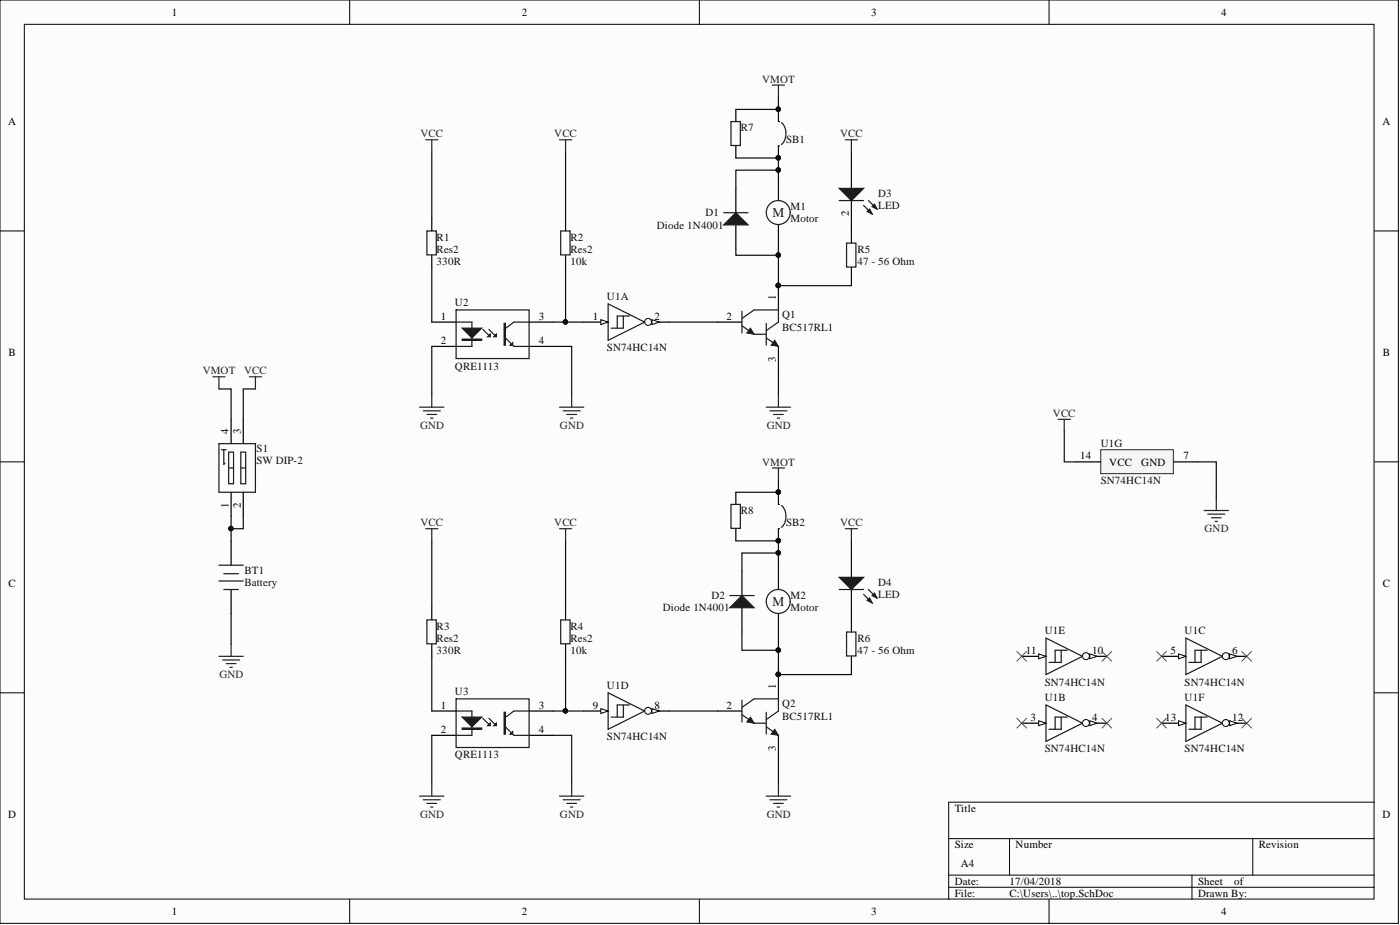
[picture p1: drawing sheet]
<svg xmlns="http://www.w3.org/2000/svg" width="292mm" height="193mm" viewBox="0 0 292 193" stroke-linecap="round" stroke-linejoin="round" font-family="sans-serif">
<defs><g id="words">
<g font-size="2.8" fill="#1c1c1c">
<text x="161.1" y="45.3">M</text>
<text x="161.1" y="126.4">M</text>
</g>
<g font-size="2.3">
<text x="35.9" y="3.3">1</text>
<text x="108.9" y="3.3">2</text>
<text x="181.8" y="3.3">3</text>
<text x="254.8" y="3.3">4</text>
<text x="1.7" y="26.1">A</text>
<text x="288.5" y="26.1">A</text>
<text x="177.1" y="45.1" transform="rotate(-90 177.1 45.1)">2</text>
<text x="161.9" y="62.6" transform="rotate(-90 161.9 62.6)">1</text>
<text x="91.9" y="66.7">1</text>
<text x="91.9" y="71.8">2</text>
<text x="112.4" y="66.7">3</text>
<text x="112.4" y="71.8">4</text>
<text x="123.7" y="66.7">1</text>
<text x="136.5" y="66.7">2</text>
<text x="151.6" y="66.7">2</text>
<text x="1.8" y="74.3">B</text>
<text x="161.9" y="75.5" transform="rotate(-90 161.9 75.5)">3</text>
<text x="288.5" y="74.3">B</text>
<text x="47.7" y="90.5" transform="rotate(-90 47.7 90.5)">4</text>
<text x="50.2" y="90.5" transform="rotate(-90 50.2 90.5)">3</text>
<text x="225.3" y="95.8">14</text>
<text x="246.9" y="95.8">7</text>
<text x="231.4" y="97.1">VCC</text>
<text x="238.1" y="97.1">GND</text>
<text x="47.7" y="105.9" transform="rotate(-90 47.7 105.9)">1</text>
<text x="50.2" y="105.9" transform="rotate(-90 50.2 105.9)">2</text>
<text x="1.8" y="122.5">C</text>
<text x="288.5" y="122.5">C</text>
<text x="214" y="136.4">11</text>
<text x="227.9" y="136.4">10</text>
<text x="244.2" y="136.4">5</text>
<text x="257.1" y="136.4">6</text>
<text x="161.9" y="143.8" transform="rotate(-90 161.9 143.8)">1</text>
<text x="91.9" y="147.8">1</text>
<text x="112.4" y="147.8">3</text>
<text x="123.7" y="147.8">9</text>
<text x="136.5" y="147.8">8</text>
<text x="151.6" y="147.8">2</text>
<text x="91.9" y="152.9">2</text>
<text x="112.4" y="152.9">4</text>
<text x="215" y="150.4">3</text>
<text x="227.9" y="150.4">4</text>
<text x="243.1" y="150.4">13</text>
<text x="257.1" y="150.4">12</text>
<text x="161.9" y="156.6" transform="rotate(-90 161.9 156.6)">3</text>
<text x="1.7" y="170.6">D</text>
<text x="199.2" y="169.4">Title</text>
<text x="288.5" y="170.6">D</text>
<text x="199.2" y="177">Size</text>
<text x="211.9" y="177">Number</text>
<text x="262.7" y="177">Revision</text>
<text x="199.2" y="184.6">Date:</text>
<text x="200.5" y="180.8">A4</text>
<text x="210.6" y="184.6">17/04/2018</text>
<text x="250" y="184.6">Sheet</text>
<text x="257.5" y="184.6">of</text>
<text x="35.9" y="190.9">1</text>
<text x="108.9" y="190.9">2</text>
<text x="181.8" y="190.9">3</text>
<text x="199.2" y="187.1">File:</text>
<text x="210.6" y="187.1">C:\Users\..\top.SchDoc</text>
<text x="250" y="187.1">Drawn By:</text>
<text x="254.8" y="190.9">4</text>
</g>
<g font-size="2.3" fill="#262626">
<text x="159" y="17.2">VMOT</text>
<text x="87.7" y="28.7">VCC</text>
<text x="115.6" y="28.7">VCC</text>
<text x="175.3" y="28.7">VCC</text>
<text x="42.3" y="78.1">VMOT</text>
<text x="50.9" y="78.1">VCC</text>
<text x="87.6" y="89.5">GND</text>
<text x="116.8" y="89.5">GND</text>
<text x="160" y="89.5">GND</text>
<text x="219.7" y="87">VCC</text>
<text x="159" y="97.1">VMOT</text>
<text x="87.7" y="109.8">VCC</text>
<text x="115.6" y="109.8">VCC</text>
<text x="175.3" y="109.8">VCC</text>
<text x="251.3" y="111.1">GND</text>
<text x="45.8" y="141.5">GND</text>
<text x="87.6" y="170.6">GND</text>
<text x="116.8" y="170.6">GND</text>
<text x="160" y="170.6">GND</text>
</g>
<g font-size="2.3" fill="#0e0e0e">
<text x="154.5" y="27.4">R7</text>
<text x="164" y="29.9">SB1</text>
<text x="183.2" y="41.1">D3</text>
<text x="137" y="47.7">Diode 1N4001</text>
<text x="147.2" y="45.1">D1</text>
<text x="165" y="43.9">M1</text>
<text x="165" y="46.4">Motor</text>
<text x="183.2" y="43.6">LED</text>
<text x="91.1" y="50.2">R1</text>
<text x="91.1" y="52.7">Res2</text>
<text x="119" y="50.2">R2</text>
<text x="119" y="52.7">Res2</text>
<text x="178.9" y="52.7">R5</text>
<text x="91.1" y="55.3">330R</text>
<text x="119" y="55.3">10k</text>
<text x="178.9" y="55.3">47 - 56 Ohm</text>
<text x="94.9" y="63.9">U2</text>
<text x="126.6" y="62.6">U1A</text>
<text x="163.2" y="66.4">Q1</text>
<text x="163.2" y="69">BC517RL1</text>
<text x="94.9" y="77.1">QRE1113</text>
<text x="126.6" y="73.3">SN74HC14N</text>
<text x="53.5" y="94.3">S1</text>
<text x="229.7" y="93.3">U1G</text>
<text x="53.5" y="96.9">SW DIP-2</text>
<text x="229.7" y="100.9">SN74HC14N</text>
<text x="154.5" y="107.3">R8</text>
<text x="164" y="109.8">SB2</text>
<text x="51" y="119.7">BT1</text>
<text x="51" y="122.2">Battery</text>
<text x="148.5" y="125">D2</text>
<text x="165" y="125">M2</text>
<text x="183.2" y="122.2">D4</text>
<text x="183.2" y="124.8">LED</text>
<text x="91.1" y="131.3">R3</text>
<text x="119" y="131.3">R4</text>
<text x="138.3" y="127.5">Diode 1N4001</text>
<text x="165" y="127.5">Motor</text>
<text x="91.1" y="136.4">330R</text>
<text x="91.1" y="133.9">Res2</text>
<text x="119" y="136.4">10k</text>
<text x="119" y="133.9">Res2</text>
<text x="178.9" y="136.4">47 - 56 Ohm</text>
<text x="178.9" y="133.9">R6</text>
<text x="218" y="132.4">U1E</text>
<text x="247.2" y="132.4">U1C</text>
<text x="126.6" y="143.8">U1D</text>
<text x="218" y="143">SN74HC14N</text>
<text x="247.2" y="143">SN74HC14N</text>
<text x="94.9" y="145">U3</text>
<text x="163.2" y="147.6">Q2</text>
<text x="218" y="146.3">U1B</text>
<text x="247.2" y="146.3">U1F</text>
<text x="126.6" y="154.4">SN74HC14N</text>
<text x="163.2" y="150.1">BC517RL1</text>
<text x="94.9" y="158.2">QRE1113</text>
<text x="218" y="157">SN74HC14N</text>
<text x="247.2" y="157">SN74HC14N</text>
</g>
</g></defs>
<g fill="#fcfcfc" stroke="#000" stroke-width=".21">
<path d="M0 0h291.8v192.6h-291.8z"/>
<path d="M5.1 5.1h281.6v182.5h-281.6z"/>
</g>
<g fill="none" stroke="#000" stroke-width=".21">
<path d="M73 0v5.1M145.9 0v5.1M218.9 0v5.1M0 48.2h5.1M286.8 48.2h5M0 96.4h5.1M286.8 96.4h5M0 144.5h5.1M286.8 144.5h5M197.9 175h88.9M210.6 175v7.6M261.4 175v7.6"/>
<path d="M286.8 167.4h-88.9v20.2M73 187.6v5.1M145.9 187.6v5.1M197.9 182.6h88.9M197.9 185.1h88.9M218.9 187.6v5.1M248.7 182.6v5"/>
</g>
<path d="M90.1 67.2h5.1M90.1 72.3h5.1M110.4 67.2h5.1M110.4 72.3h5.1" fill="none" stroke="#000" stroke-width=".25"/>
<path d="M95.2 67.2h3.3v5.1h-3.3M100.7 68.7l1.6 1.5M102 68.7l1.5 1.5M105.4 70.5l1.8 1.8M107.2 67.2l-2 1.5" fill="none" stroke="#1c1c1c" stroke-width=".25"/>
<path d="M96.4 68.5h4.1l-2 2z" fill="#1c1c1c"/>
<path d="M96.4 68.5h4.1l-2 2zM96.4 70.7h4.1v.3h-4.1zM96.4 70.9h4.1" fill="none" stroke="#1c1c1c" stroke-width=".25"/>
<path d="M103 70.2l.5-.5v.5z" fill="#1c1c1c"/>
<path d="M103 70.2l.5-.5v.5z" fill="none" stroke="#1c1c1c" stroke-width=".25"/>
<path d="M101.8 70.2l.5-.5v.5z" fill="#1c1c1c"/>
<path d="M101.8 70.2l.5-.5v.5zM105.2 67.4h.2v4.6h-.2zM105.3 67.4v4.6" fill="none" stroke="#1c1c1c" stroke-width=".25"/>
<path d="M106.5 72l.5-.5v.5z" fill="#1c1c1c"/>
<path d="M95.2 64.7h15.2v10.1h-15.2zM106.5 72l.5-.5v.5zM107.2 67.2h3.2M107.2 72.3h3.2" fill="none" stroke="#1c1c1c" stroke-width=".25"/>
<path d="M121.8 67.2h5.1" fill="none" stroke="#000" stroke-width=".25"/>
<path d="M125.4 66.7l1.5 .5-1.5 .5z" fill="#fcfcfc"/>
<path d="M125.4 66.7l1.5 .5-1.5 .5z" fill="none" stroke="#000" stroke-width=".21"/>
<path d="M134.5 67.2h5.1" fill="none" stroke="#000" stroke-width=".25"/>
<circle cx="135.2" cy="67.2" r=".72" fill="#fcfcfc" stroke="#000" stroke-width=".21"/>
<path d="M136 66.7l1.5 .5-1.5 .5z" fill="#fcfcfc"/>
<path d="M136 66.7l1.5 .5-1.5 .5z" fill="none" stroke="#000" stroke-width=".21"/>
<path d="M126.9 63.4l7.6 3.8-7.6 3.8zM130.1 65.9v2.6h-2.6M131.3 65.9h-2.5v2.6" fill="none" stroke="#1c1c1c" stroke-width=".25"/>
<path d="M213.2 150.9h5" fill="none" stroke="#000" stroke-width=".25"/>
<path d="M216.7 150.4l1.5 .5-1.5 .5z" fill="#fcfcfc"/>
<path d="M216.7 150.4l1.5 .5-1.5 .5z" fill="none" stroke="#000" stroke-width=".21"/>
<path d="M225.9 150.9h5" fill="none" stroke="#000" stroke-width=".25"/>
<circle cx="226.6" cy="150.8" r=".72" fill="#fcfcfc" stroke="#000" stroke-width=".21"/>
<path d="M227.4 150.4l1.5 .5-1.5 .5z" fill="#fcfcfc"/>
<path d="M227.4 150.4l1.5 .5-1.5 .5z" fill="none" stroke="#000" stroke-width=".21"/>
<path d="M218.2 147.1l7.7 3.8-7.7 3.8zM221.4 149.6v2.5h-2.5M222.7 149.6h-2.6v2.5" fill="none" stroke="#1c1c1c" stroke-width=".25"/>
<path d="M242.4 136.9h5" fill="none" stroke="#000" stroke-width=".25"/>
<path d="M245.9 136.4l1.5 .5-1.5 .5z" fill="#fcfcfc"/>
<path d="M245.9 136.4l1.5 .5-1.5 .5z" fill="none" stroke="#000" stroke-width=".21"/>
<path d="M255 136.9h5.1" fill="none" stroke="#000" stroke-width=".25"/>
<circle cx="255.8" cy="136.9" r=".72" fill="#fcfcfc" stroke="#000" stroke-width=".21"/>
<path d="M256.6 136.4l1.5 .5-1.5 .5z" fill="#fcfcfc"/>
<path d="M256.6 136.4l1.5 .5-1.5 .5z" fill="none" stroke="#000" stroke-width=".21"/>
<path d="M247.4 133.1l7.6 3.8-7.6 3.8zM250.6 135.7v2.5h-2.5M251.9 135.7h-2.6v2.5" fill="none" stroke="#1c1c1c" stroke-width=".25"/>
<path d="M134.5 148.3h5.1" fill="none" stroke="#000" stroke-width=".25"/>
<circle cx="135.2" cy="148.3" r=".72" fill="#fcfcfc" stroke="#000" stroke-width=".21"/>
<path d="M136 147.8l1.5 .5-1.5 .5z" fill="#fcfcfc"/>
<path d="M136 147.8l1.5 .5-1.5 .5z" fill="none" stroke="#000" stroke-width=".21"/>
<path d="M121.8 148.3h5.1" fill="none" stroke="#000" stroke-width=".25"/>
<path d="M125.4 147.8l1.5 .5-1.5 .5z" fill="#fcfcfc"/>
<path d="M125.4 147.8l1.5 .5-1.5 .5z" fill="none" stroke="#000" stroke-width=".21"/>
<path d="M126.9 144.5l7.6 3.8-7.6 3.8zM130.1 147.1v2.5h-2.6M131.3 147.1h-2.5v2.5" fill="none" stroke="#1c1c1c" stroke-width=".25"/>
<path d="M225.9 136.9h5" fill="none" stroke="#000" stroke-width=".25"/>
<circle cx="226.6" cy="136.9" r=".72" fill="#fcfcfc" stroke="#000" stroke-width=".21"/>
<path d="M227.4 136.4l1.5 .5-1.5 .5z" fill="#fcfcfc"/>
<path d="M227.4 136.4l1.5 .5-1.5 .5z" fill="none" stroke="#000" stroke-width=".21"/>
<path d="M213.2 136.9h5" fill="none" stroke="#000" stroke-width=".25"/>
<path d="M216.7 136.4l1.5 .5-1.5 .5z" fill="#fcfcfc"/>
<path d="M216.7 136.4l1.5 .5-1.5 .5z" fill="none" stroke="#000" stroke-width=".21"/>
<path d="M218.2 133.1l7.7 3.8-7.7 3.8zM221.4 135.7v2.5h-2.5M222.7 135.7h-2.6v2.5" fill="none" stroke="#1c1c1c" stroke-width=".25"/>
<path d="M255 150.9h5.1" fill="none" stroke="#000" stroke-width=".25"/>
<circle cx="255.8" cy="150.8" r=".72" fill="#fcfcfc" stroke="#000" stroke-width=".21"/>
<path d="M256.6 150.4l1.5 .5-1.5 .5z" fill="#fcfcfc"/>
<path d="M256.6 150.4l1.5 .5-1.5 .5z" fill="none" stroke="#000" stroke-width=".21"/>
<path d="M242.4 150.9h5" fill="none" stroke="#000" stroke-width=".25"/>
<path d="M245.9 150.4l1.5 .5-1.5 .5z" fill="#fcfcfc"/>
<path d="M245.9 150.4l1.5 .5-1.5 .5z" fill="none" stroke="#000" stroke-width=".21"/>
<path d="M247.4 147.1l7.6 3.8-7.6 3.8zM250.6 149.6v2.5h-2.5M251.9 149.6h-2.6v2.5" fill="none" stroke="#1c1c1c" stroke-width=".25"/>
<path d="M229.7 93.8h15.1v5h-15.1z" fill="#f5f5f5" stroke="#262626" stroke-width=".21"/>
<path d="M90.1 45.6v2.6M90.1 53.3v2.5M162.4 59.6v5.1M149.7 67.2h5.1M162.4 72.3v5M224.6 96.4h5.1M244.9 96.4h5.1" fill="none" stroke="#000" stroke-width=".25"/>
<path d="M88.8 29.2h2.6M90.1 29.2v2.5M87.6 84.9h5M88.3 85.7h3.6M89.1 86.5h2M89.8 87.2h.5M90.1 82.4v2.5M116.7 84.9h5.1M117.5 85.7h3.5M118.3 86.5h2M119 87.2h.5M119.3 82.4v2.5" fill="none" stroke="#262626" stroke-width=".25"/>
<path d="M89.1 48.2h1.9v5h-1.9zM154.8 68l2.5 1.7M154.8 64.9v4.6M157.3 64.7l-2.5 1.7" fill="none" stroke="#1c1c1c" stroke-width=".25"/>
<circle cx="162.4" cy="59.6" r=".47" fill="#0e0e0e" stroke="#0e0e0e" stroke-width=".21"/>
<path d="M156.6 68.5l.7 1.2-1.5-.2z" fill="#1c1c1c"/>
<path d="M156.6 68.5l.7 1.2-1.5-.2z" fill="none" stroke="#1c1c1c" stroke-width=".21"/>
<path d="M159.9 70.5l2.5 1.8M159.9 67.4v4.6M162.4 67.2l-2.5 1.8" fill="none" stroke="#1c1c1c" stroke-width=".25"/>
<path d="M161.7 71l.7 1.3-1.5-.3z" fill="#1c1c1c"/>
<path d="M161.7 71l.7 1.3-1.5-.3z" fill="none" stroke="#1c1c1c" stroke-width=".21"/>
<path d="M157.3 64.7h5.1v2.5M157.3 69.7h2.6" fill="none" stroke="#1c1c1c" stroke-width=".25"/>
<circle cx="162.4" cy="59.6" r=".47" fill="#0e0e0e" stroke="#0e0e0e" stroke-width=".21"/>
<path d="M159.9 84.9h5.1M160.6 85.7h3.6M161.4 86.5h2M162.2 87.2h.5M162.4 82.4v2.5" fill="none" stroke="#262626" stroke-width=".25"/>
<path d="M153.5 39.3v5.1M153.5 46.9v5.1" fill="none" stroke="#000" stroke-width=".25"/>
<path d="M151 46.9l2.5-2.5 2.6 2.5z" fill="#1c1c1c"/>
<path d="M117 48.2h1.9v5h-1.9zM151 46.9l2.5-2.5 2.6 2.5zM151 44.4h5.1M95.2 148.3h3.3v5.1h-3.3M100.7 149.9l1.6 1.5M102 149.9l1.5 1.5M105.4 151.6l1.8 1.8M107.2 148.3l-2 1.6" fill="none" stroke="#1c1c1c" stroke-width=".25"/>
<path d="M118 45.6v2.6M118 53.3v2.5M90.1 148.3h5.1M90.1 153.4h5.1M110.4 148.3h5.1M110.4 153.4h5.1" fill="none" stroke="#000" stroke-width=".25"/>
<path d="M116.7 29.2h2.6M118 29.2v2.5" fill="none" stroke="#262626" stroke-width=".25"/>
<path d="M96.4 149.6h4.1l-2 2z" fill="#1c1c1c"/>
<path d="M96.4 149.6h4.1l-2 2zM96.4 151.9h4.1v.2h-4.1zM96.4 152h4.1" fill="none" stroke="#1c1c1c" stroke-width=".25"/>
<path d="M103 151.4l.5-.5v.5z" fill="#1c1c1c"/>
<path d="M103 151.4l.5-.5v.5z" fill="none" stroke="#1c1c1c" stroke-width=".25"/>
<path d="M101.8 151.4l.5-.5v.5z" fill="#1c1c1c"/>
<path d="M101.8 151.4l.5-.5v.5zM105.2 148.6h.2v4.6h-.2zM105.3 148.6v4.6" fill="none" stroke="#1c1c1c" stroke-width=".25"/>
<path d="M106.5 153.2l.5-.6v.6z" fill="#1c1c1c"/>
<path d="M95.2 145.8h15.2v10.1h-15.2zM106.5 153.2l.5-.6v.6zM107.2 148.3h3.2M107.2 153.4h3.2M154.8 149.1l2.5 1.8M154.8 146.1v4.5M157.3 145.8l-2.5 1.8" fill="none" stroke="#1c1c1c" stroke-width=".25"/>
<path d="M87.6 166.1h5M88.3 166.8h3.6M89.1 167.6h2M89.8 168.4h.5M90.1 163.5v2.6M116.7 166.1h5.1M117.5 166.8h3.5M118.3 167.6h2M119 168.4h.5M119.3 163.5v2.6" fill="none" stroke="#262626" stroke-width=".25"/>
<path d="M149.7 148.3h5.1M162.4 140.7v5.1M162.4 153.4v5.1" fill="none" stroke="#000" stroke-width=".25"/>
<circle cx="162.4" cy="140.7" r=".47" fill="#0e0e0e" stroke="#0e0e0e" stroke-width=".21"/>
<path d="M156.6 149.6l.7 1.3-1.5-.3z" fill="#1c1c1c"/>
<path d="M156.6 149.6l.7 1.3-1.5-.3z" fill="none" stroke="#1c1c1c" stroke-width=".21"/>
<path d="M159.9 151.6l2.5 1.8M159.9 148.6v4.6M162.4 148.3l-2.5 1.8" fill="none" stroke="#1c1c1c" stroke-width=".25"/>
<path d="M161.7 152.1l.7 1.3-1.5-.2z" fill="#1c1c1c"/>
<path d="M161.7 152.1l.7 1.3-1.5-.2z" fill="none" stroke="#1c1c1c" stroke-width=".21"/>
<g fill="none" stroke="#1c1c1c" stroke-width=".25">
<path d="M45.7 92.6h7.6v10.1h-7.6zM46.2 93.8h1M46.7 93.8v3.1l.2-.3M47.7 94.3h1v6.6h-1zM47.7 97.6h1M50.2 94.3h1.1v6.6h-1.1zM50.2 97.6h1.1M45.7 117.9h5.1M46.7 119.7h3M45.7 121.2h5.1M46.7 123h3M89.1 129.3h1.9v5h-1.9z"/>
<path d="M117 129.3h1.9v5h-1.9zM157.3 145.8h5.1v2.5M157.3 150.9h2.6"/>
<circle cx="162.4" cy="44.3" r="2.5"/>
<circle cx="162.4" cy="125.5" r="2.5"/>
</g>
<circle cx="162.4" cy="140.7" r=".47" fill="#0e0e0e" stroke="#0e0e0e" stroke-width=".21"/>
<g fill="none" stroke="#262626" stroke-width=".25">
<path d="M161.1 17.8h2.6M162.4 17.8v2.5M44.4 78.6h2.5M45.7 78.6v2.5M52 78.6h2.6M53.3 78.6v2.5M220.8 87.5h2.5M222 87.5v2.5M88.8 110.3h2.6M90.1 110.3v2.5M116.7 110.3h2.6M118 110.3v2.5"/>
<path d="M251.2 106.5h5.1M252 107.3h3.5M252.8 108h2M253.5 108.8h.5M253.8 104v2.5M45.7 136.9h5.1M46.4 137.7h3.6M47.2 138.4h2M48 139.2h.5M48.2 134.4v2.5M159.9 166.1h5.1M160.6 166.8h3.6"/>
<path d="M161.4 167.6h2M162.2 168.4h.5M162.4 163.5v2.6"/>
</g>
<g fill="none" stroke="#000" stroke-width=".25">
<path d="M162.4 36.8v5M162.4 46.9v5.1M48.2 87.5v5.1M50.8 87.5v5.1M48.2 102.7v5.1M48.2 112.8v5.1M50.8 102.7v5.1M154.8 119.2v5M162.4 117.9v5.1M48.2 123v5M90.1 126.8v2.5M90.1 134.4v2.5"/>
<path d="M118 126.8v2.5M118 134.4v2.5M154.8 126.8v5.1M162.4 128v5.1"/>
</g>
<path d="M152.3 126.8l2.5-2.6 2.5 2.6z" fill="#1c1c1c"/>
<path d="M152.3 126.8l2.5-2.6 2.5 2.6zM152.3 124.2h5" fill="none" stroke="#1c1c1c" stroke-width=".25"/>
<path d="M177.6 34.2v5.1M177.6 41.8v5.1" fill="none" stroke="#000" stroke-width=".25"/>
<path d="M175.1 39.3h5.1l-2.6 2.5z" fill="#1c1c1c"/>
<path d="M175.1 39.3h5.1l-2.6 2.5zM180.2 42.9l1.8 1.7M181.2 41.8l1.8 1.8" fill="none" stroke="#1c1c1c" stroke-width=".25"/>
<path d="M180.9 44.1l.5-.5 .6 1z" fill="#1c1c1c"/>
<path d="M180.9 44.1l.5-.5 .6 1z" fill="none" stroke="#1c1c1c" stroke-width=".25"/>
<path d="M182 43.1l.5-.5 .5 1z" fill="#1c1c1c"/>
<path d="M175.1 41.8h5.1M176.6 50.7h2v5h-2zM182 43.1l.5-.5 .5 1z" fill="none" stroke="#1c1c1c" stroke-width=".25"/>
<path d="M177.6 48.2v2.5M177.6 55.8v2.5M177.6 115.4v5M177.6 123v5" fill="none" stroke="#000" stroke-width=".25"/>
<path d="M176.4 29.2h2.5M177.6 29.2v2.5" fill="none" stroke="#262626" stroke-width=".25"/>
<path d="M175.1 120.4h5.1l-2.6 2.6z" fill="#1c1c1c"/>
<path d="M175.1 120.4h5.1l-2.6 2.6zM180.2 124l1.8 1.8M181.2 123l1.8 1.8" fill="none" stroke="#1c1c1c" stroke-width=".25"/>
<path d="M180.9 125.3l.5-.5 .6 1z" fill="#1c1c1c"/>
<path d="M180.9 125.3l.5-.5 .6 1z" fill="none" stroke="#1c1c1c" stroke-width=".25"/>
<path d="M182 124.2l.5-.5 .5 1.1z" fill="#1c1c1c"/>
<path d="M152.5 25.4h2v5h-2zM163 25.6a3.2 3.2 0 0 1 0 4.5M152.5 105.2h2v5h-2zM163 105.5a3.2 3.2 0 0 1 0 4.5M175.1 123h5.1M176.6 131.9h2v4.9h-2zM182 124.2l.5-.5 .5 1.1z" fill="none" stroke="#1c1c1c" stroke-width=".25"/>
<path d="M153.5 22.8v2.6M153.5 30.4v2.6M162.4 30.4h.1M162.4 25.4h.1M153.5 102.7v2.5M153.5 110.3v2.5M162.4 110.3h.1M162.4 105.2h.1M177.6 129.3v2.6M177.6 136.9v2.6" fill="none" stroke="#000" stroke-width=".25"/>
<path d="M161.1 97.6h2.6M162.4 97.6v2.6M176.4 110.3h2.5M177.6 110.3v2.5" fill="none" stroke="#262626" stroke-width=".25"/>
<g fill="none" stroke="#4c4c4c" stroke-width=".21">
<path d="M212.2 135.9l2 2M214.2 135.9l-2 2M229.9 135.9l2 2M231.9 135.9l-2 2M241.3 135.9l2.1 2M243.4 135.9l-2.1 2M259.1 135.9l2 2M261.1 135.9l-2 2M212.2 149.9l2 2M214.2 149.9l-2 2M229.9 149.9l2 2M231.9 149.9l-2 2"/>
<path d="M241.3 149.9l2.1 2M243.4 149.9l-2.1 2M259.1 149.9l2 2M261.1 149.9l-2 2"/>
</g>
<g fill="none" stroke="#0e0e0e" stroke-width=".25">
<path d="M90.1 31.7v13.9M118 31.7v13.9M153.5 22.8h8.9M153.5 33h8.9M162.4 30.4v5.1h-8.9v3.8M162.4 20.3v5.1M162.4 35.5v1.3M177.6 31.7v2.5M90.1 55.8v11.4M118 55.8v11.4M153.5 52v1.3h8.9v6.3h15.2v-1.3M162.4 52v1.3"/>
<path d="M177.6 46.9v1.3M90.1 72.3v10.1M115.5 72.3h3.8v10.1M115.5 67.2h6.3M139.6 67.2h10.1M162.4 77.3v5.1M45.7 81.1h2.5v6.4M53.3 81.1h-2.5v6.4M222 90v6.4h2.6M250 96.4h3.8v7.6M48.2 107.8v5M50.8 107.8v2.5h-2.6"/>
<path d="M90.1 112.8v14M118 112.8v14M153.5 102.7h8.9M153.5 112.8h8.9M162.4 100.2v5M162.4 110.3v5.1h-7.6v3.8M162.4 115.4v2.5M177.6 112.8v2.6M48.2 128v6.4M90.1 136.9v11.4M118 136.9v11.4M154.8 131.9v3.8h7.6"/>
<path d="M162.4 133.1v7.6h15.2v-1.2M177.6 128v1.3M90.1 153.4v10.1M115.5 153.4h3.8v10.1M115.5 148.3h6.3M139.6 148.3h10.1M162.4 158.5v5"/>
</g>
<g fill="#0e0e0e" stroke="#0e0e0e" stroke-width=".21">
<circle cx="118" cy="67.2" r=".47"/>
<circle cx="118" cy="148.3" r=".47"/>
<circle cx="162.4" cy="35.5" r=".47"/>
<circle cx="162.4" cy="53.2" r=".47"/>
<circle cx="162.4" cy="115.3" r=".47"/>
<circle cx="162.4" cy="135.6" r=".47"/>
<circle cx="48.2" cy="110.3" r=".47"/>
<circle cx="162.4" cy="59.6" r=".47"/>
<circle cx="162.4" cy="140.7" r=".47"/>
<circle cx="162.4" cy="22.8" r=".47"/>
<circle cx="162.4" cy="32.9" r=".47"/>
<circle cx="162.4" cy="102.7" r=".47"/>
<circle cx="162.4" cy="112.8" r=".47"/>
</g>
<use href="#words"/>
</svg>
